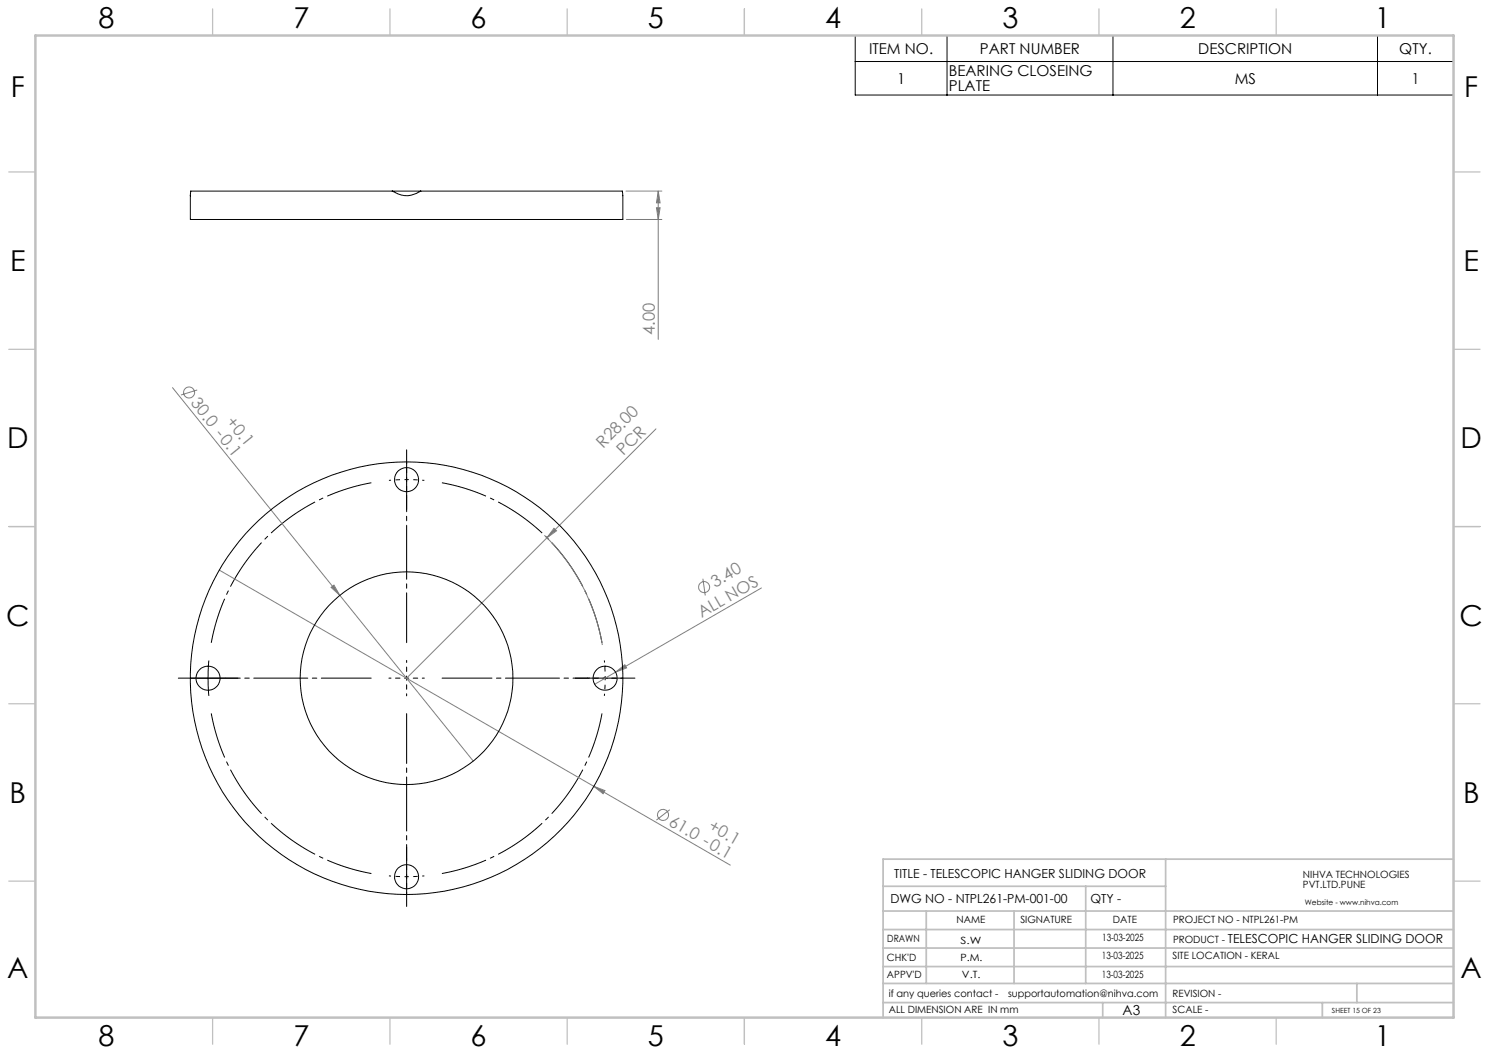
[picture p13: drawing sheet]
<svg xmlns="http://www.w3.org/2000/svg" width="420mm" height="297mm" viewBox="0 0 420 297" stroke-linecap="round" stroke-linejoin="round" font-family="sans-serif">
<defs><g id="words">
<g font-size="8.1">
<text x="27.8" y="8">8</text>
<text x="82.8" y="8">7</text>
<text x="132.8" y="8">6</text>
<text x="182.8" y="8">5</text>
<text x="232.8" y="8">4</text>
<text x="282.8" y="8">3</text>
<text x="332.8" y="8">2</text>
<text x="387.8" y="8">1</text>
<text x="3" y="27.2">F</text>
<text x="413" y="27.2">F</text>
<text x="2.8" y="76.5">E</text>
<text x="412.8" y="76.5">E</text>
<text x="2" y="126.5">D</text>
<text x="412" y="126.5">D</text>
<text x="1.7" y="176.5">C</text>
<text x="411.7" y="176.5">C</text>
<text x="2.7" y="226.5">B</text>
<text x="412.7" y="226.5">B</text>
<text x="2" y="275.7">A</text>
<text x="412" y="275.7">A</text>
<text x="27.8" y="295">8</text>
<text x="82.8" y="295">7</text>
<text x="132.8" y="295">6</text>
<text x="182.8" y="295">5</text>
<text x="232.8" y="295">4</text>
<text x="282.8" y="295">3</text>
<text x="332.8" y="295">2</text>
<text x="387.8" y="295">1</text>
</g>
<g font-size="4.7" fill="#808080">
<text x="184.7" y="94.4" transform="rotate(-90 184.7 94.4)">4.00</text>
<text x="53.6" y="113.8" transform="rotate(51 53.6 113.8)">30.0 -0.1</text>
<text x="63.6" y="119" transform="rotate(51 63.6 119)">+0.1</text>
<text x="170.2" y="126.5" transform="rotate(-45 170.2 126.5)">R28.00</text>
<text x="175.9" y="128.7" transform="rotate(-45 175.9 128.7)">PCR</text>
<text x="201.7" y="165.8" transform="rotate(-30 201.7 165.8)">3.40</text>
<text x="198" y="174.4" transform="rotate(-30 198 174.4)">ALL NOS</text>
<text x="188.4" y="232.6" transform="rotate(30 188.4 232.6)">61.0 -0.1</text>
<text x="199.6" y="233.9" transform="rotate(30 199.6 233.9)">+0.1</text>
</g>
<g font-size="4.2">
<text x="245.1" y="15.2">ITEM NO.</text>
<text x="276.4" y="15.2">PART NUMBER</text>
<text x="338" y="15.2">DESCRIPTION</text>
<text x="394.7" y="15.2">QTY.</text>
<text x="253" y="23.6">1</text>
<text x="267.6" y="21.5">BEARING CLOSEING</text>
<text x="348.3" y="23.6">MS</text>
<text x="398.1" y="23.6">1</text>
<text x="267.6" y="25.6">PLATE</text>
</g>
<text font-size="3.9" x="316.7" y="286.4">A3</text>
<g font-size="3.5">
<text x="252.2" y="247.7">TITLE - TELESCOPIC HANGER SLIDING DOOR</text>
<text x="251.2" y="254.8">DWG NO - NTPL261-PM-001-00</text>
<text x="307.6" y="254.8">QTY -</text>
<text x="346.3" y="266.1">TELESCOPIC HANGER SLIDING DOOR</text>
</g>
<g font-size="2.8">
<text x="367.5" y="247.7">NIHVA TECHNOLOGIES</text>
<text x="367.5" y="250.5">PVT.LTD.PUNE</text>
<text x="269.8" y="260.4">NAME</text>
<text x="287.8" y="260.4">SIGNATURE</text>
<text x="313.9" y="260.5">DATE</text>
<text x="330.9" y="260.5">PROJECT NO - NTPL261-PM</text>
<text x="250.3" y="265.7">DRAWN</text>
<text x="270.9" y="266.1">S.W</text>
<text x="310.9" y="265.5">13-03-2025</text>
<text x="330.9" y="266.1">PRODUCT -</text>
<text x="250.2" y="271.1">CHK'D</text>
<text x="250.2" y="275.8">APPV'D</text>
<text x="270.9" y="271.1">P.M.</text>
<text x="271.3" y="275.8">V.T.</text>
<text x="310.8" y="270.6">13-03-2025</text>
<text x="310.8" y="275.8">13-03-2025</text>
<text x="330.7" y="270.6">SITE LOCATION - KERAL</text>
<text x="250.7" y="281.1">if any queries contact -</text>
<text x="284.3" y="281.1">supportautomation@nihva.com</text>
<text x="330.7" y="281.1">REVISION -</text>
<text x="250.7" y="285.6">ALL DIMENSION ARE IN mm</text>
<text x="330.7" y="285.6">SCALE -</text>
</g>
<text font-size="2.1" x="368.1" y="255.1">Website - www.nihva.com</text>
<text font-size="2" x="375.7" y="285.6">SHEET 15 OF 23</text>
</g></defs>
<g fill="none" stroke="#808080" stroke-width=".28">
<path d="M176.6 53.9h10.1M185.2 58.6h1l-.5 3.3zM185.7 53.9l.5 3.3h-1zM185.7 53.9v41.8M176.7 61.9h10M48.6 109.3l47.2 58.6M55.6 110l-4.6 1.4M185 121l-70.3 70.3M153.6 151a55.8 55.8 0 0 1 16.3 30.9M156.2 149l.8 .7-2.7 2zM61.8 160.8l144.2 83.2M93.4 165.7l.8-.7 1.6 2.9z"/>
<path d="M95.8 167.9l37.7 46.8M198.3 163.2l.6 4.8M214.8 165.8l-41.2 23.8M173.6 189.6l2.6-2.1 .5 .9zM173.6 189.6l-5.9 3.4M167.5 221.8l3.1 1.2-.5 .9zM188.9 228.4l-3.8 2.9"/>
<circle cx="53.3" cy="110.7" r="1.55"/>
<circle cx="198.6" cy="165.6" r="1.56"/>
<circle cx="187" cy="229.8" r="1.57"/>
</g>
<path d="M114.7 135.3l-5 .2M114.7 135.3l5 .2M170.7 191.3l-.2-5M170.7 191.3l-.2 5M114.7 247.3l5-.3M114.7 247.3l-5-.3" fill="none" stroke="#000" stroke-width=".28" stroke-dasharray="15.2 1.3 1.3 1.3" stroke-dashoffset="14.6" stroke-linecap="butt"/>
<path d="M104.8 136.2a56 56 0 0 0-45.2 45.1M169.8 181.3a56 56 0 0 0-45.2-45.1M59.6 201.2a56 56 0 0 0 45.2 45.2M124.6 246.4a56 56 0 0 0 45.2-45.2" fill="none" stroke="#000" stroke-width=".28" stroke-dasharray="15.2 1.3 1.3 1.3" stroke-dashoffset="2.2" stroke-linecap="butt"/>
<path d="M241.2 10h168.8v16.8h-168.8zM241.2 17.4h168.8M267.1 10v16.8M313.9 10v16.8M388.5 10v16.8M53.7 191.3h10M58.9 186.3a50.6 50.6 0 0 0 0 10" fill="none" stroke="#000" stroke-width=".28"/>
<path d="M114.7 130.3v-3.4M114.7 140.3v3.4M53.7 191.3h-3.4M63.7 191.3h3.4M165.7 191.3h-3.4M175.7 191.3h3.4M114.7 252.3v3.4M114.7 242.3v-3.4" fill="none" stroke="#000" stroke-width=".28" stroke-dasharray="15.2 1.3 1.3 1.3"/>
<path d="M114.7 135.3v-5M114.7 135.3v5M114.7 191.3v-5M114.7 191.3h-5M114.7 191.3v5M114.7 191.3h5M170.7 191.3h5M170.7 191.3h-5M114.7 247.3v5M114.7 247.3v-5" fill="none" stroke="#000" stroke-width=".28" stroke-dasharray="15.2 1.3 1.3 1.3" stroke-dashoffset="14.6"/>
<path d="M104.7 191.3h-51M114.7 181.3v-51M124.7 191.3h51M114.7 201.3v51" fill="none" stroke="#000" stroke-width=".28" stroke-dasharray="15.2 1.3 1.3 1.3" stroke-dashoffset="1.2"/>
<g fill="none" stroke="#c0c0c0" stroke-width=".35">
<path d="M60 2.5v7.5M110 2.5v7.5M160 2.5v7.5M210 2.5v7.5M260 2.5v7.5M310 2.5v7.5M360 2.5v7.5M2.5 48.5h7.5M410 48.5h7.5M2.5 98.5h7.5M410 98.5h7.5M2.5 148.5h7.5"/>
<path d="M410 148.5h7.5M2.5 198.5h7.5M410 198.5h7.5M2.5 248.5h7.5M410 248.5h7.5M60 287v7.5M110 287v7.5M160 287v7.5M210 287v7.5M260 287v7.5M310 287v7.5M360 287v7.5"/>
</g>
<g fill="none" stroke="#c0c0c0" stroke-width=".5">
<path d="M249.1 257h160.9M249.1 250h79.7M261.3 257v20.4M286 257v20.4M306.2 250v27.4M328.8 242.3v44.7M410 242.3h-160.9v44.7M249.1 272.6h160.9M249.1 267.4h160.9M249.1 262.2h160.9M249.1 277.4h160.9M382.7 277.4v5.4"/>
<path d="M249.1 282.8h160.9M311 282.8v4.2M373 282.8v4.2"/>
</g>
<path d="M10 10h400v277h-400z" fill="none" stroke="#c0c0c0" stroke-width=".7"/>
<g fill="#808080">
<path d="M93.4 165.7l.8-.7 1.6 2.9z"/>
<path d="M173.6 189.6l2.6-2.1 .5 .9z"/>
<path d="M156.2 149l.8 .7-2.7 2z"/>
<path d="M167.5 221.8l3.1 1.2-.5 .9z"/>
<path d="M185.7 53.9l.5 3.3h-1zM185.2 58.6h1l-.5 3.3z"/>
</g>
<g fill="none" stroke="#000" stroke-width=".28">
<path d="M110.6 53.9h8.1M110.7 53.9h-56.9l-.1 8h122l-.2-8h-56.8M110.7 53.9a6.8 6.8 0 0 0 8 0"/>
<circle cx="114.7" cy="135.3" r="3.4"/>
<circle cx="58.7" cy="191.3" r="3.4"/>
<circle cx="114.7" cy="191.3" r="61"/>
<circle cx="114.7" cy="191.3" r="30"/>
<circle cx="170.7" cy="191.3" r="3.4"/>
<circle cx="114.7" cy="247.3" r="3.4"/>
</g>
<use href="#words"/>
</svg>
